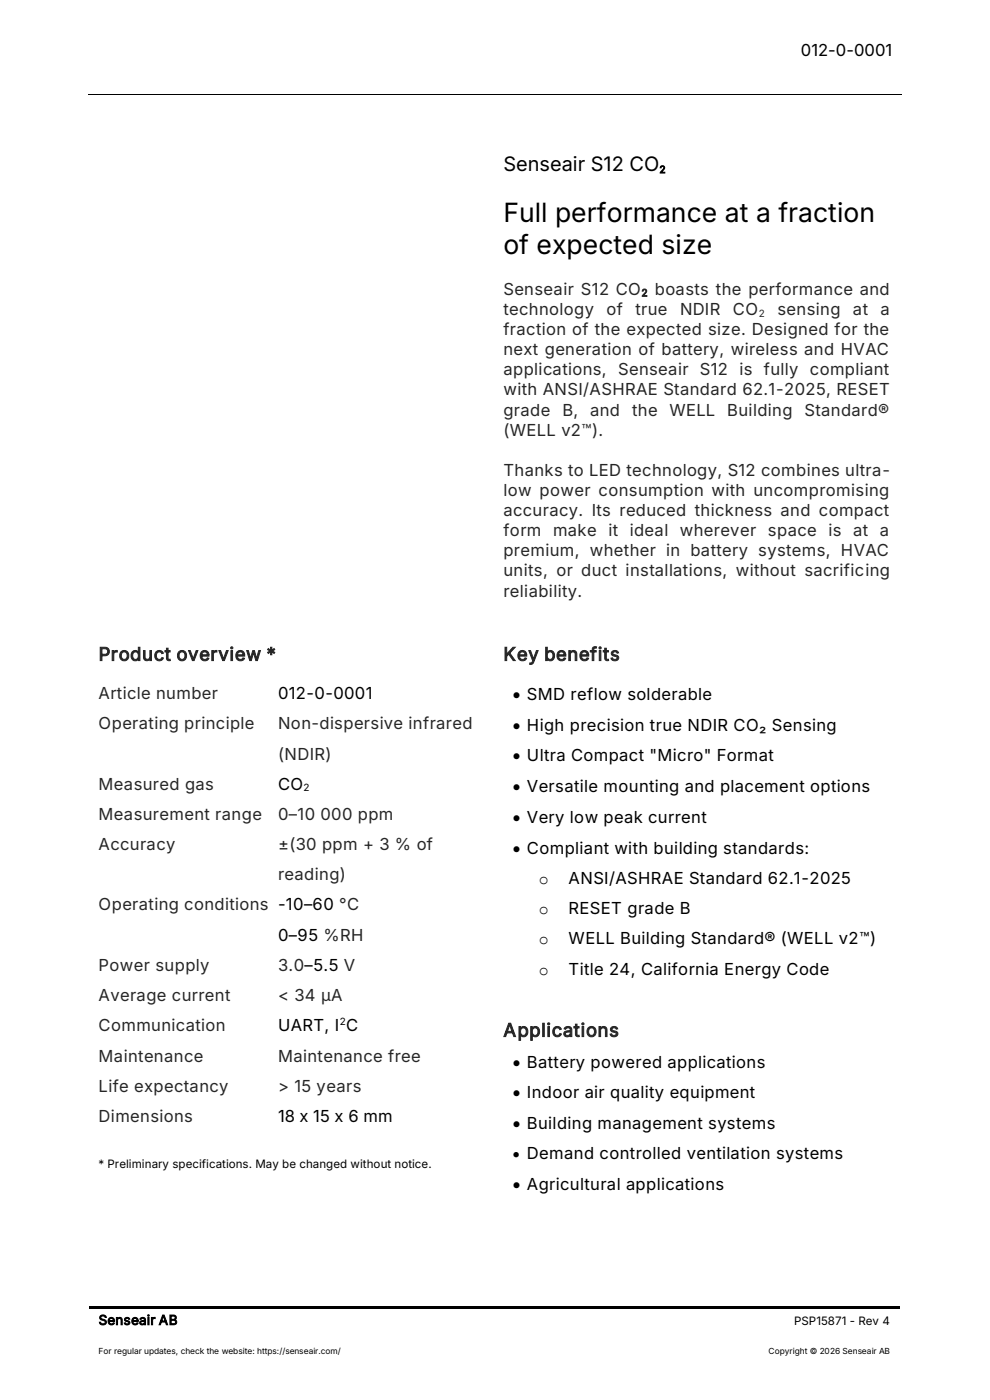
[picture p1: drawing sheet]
<svg xmlns="http://www.w3.org/2000/svg" width="210mm" height="297mm" viewBox="0 0 210 297" stroke-linecap="round" stroke-linejoin="round" font-family="sans-serif">
<defs><g id="words">
<g font-size="5.6">
<text x="106.8" y="47.1">Full performance at a fraction</text>
<text x="106.8" y="53.9">of expected size</text>
</g>
<text font-size="4.2" x="106.8" y="36.4">Senseair S12 CO</text>
<g font-size="3.9" fill="#262626">
<text x="20.9" y="140.1">Product overview *</text>
<text x="106.8" y="140.1">Key benefits</text>
<text x="106.8" y="219.9">Applications</text>
</g>
<g font-size="3.5">
<text x="169.9" y="11.9">012-0-0001</text>
<text x="59" y="148.4">012-0-0001</text>
<text x="108.8" y="148.5">• SMD reflow solderable</text>
<text x="108.8" y="155">• High precision true NDIR CO₂ Sensing</text>
<text x="108.8" y="161.5">• Ultra Compact &quot;Micro&quot; Format</text>
<text x="59" y="167.5">CO</text>
<text x="108.8" y="168.1">• Versatile mounting and placement options</text>
<text x="108.8" y="174.6">• Very low peak current</text>
<text x="108.8" y="181.1">• Compliant with building standards:</text>
<text x="114.3" y="187.5">o</text>
<text x="120.6" y="187.5">ANSI/ASHRAE Standard 62.1-2025</text>
<text x="114.3" y="194">o</text>
<text x="120.6" y="194">RESET grade B</text>
<text x="59" y="199.6">0–95 %RH</text>
<text x="114.3" y="200.4">o</text>
<text x="120.6" y="200.4">WELL Building Standard® (WELL v2™)</text>
<text x="114.3" y="206.7">o</text>
<text x="120.6" y="206.7">Title 24, California Energy Code</text>
<text x="59" y="218.8">UART, I C</text>
<text x="108.8" y="226.5">• Battery powered applications</text>
<text x="108.8" y="233">• Indoor air quality equipment</text>
<text x="59" y="238">18 x 15 x 6 mm</text>
<text x="108.8" y="239.6">• Building management systems</text>
<text x="108.8" y="252.5">• Agricultural applications</text>
</g>
<g font-size="3.5" fill="#262626">
<text x="106.8" y="62.5">Senseair S12 CO</text>
<text x="138.9" y="62.5">boasts the performance and</text>
<text x="106.8" y="66.8">technology</text>
<text x="106.8" y="71">fraction of the expected size. Designed for the</text>
<text x="128.7" y="66.8">of</text>
<text x="134.8" y="66.8">true</text>
<text x="144.3" y="66.8">NDIR</text>
<text x="155.5" y="66.8">CO</text>
<text x="164.9" y="66.8">sensing</text>
<text x="180.9" y="66.8">at</text>
<text x="186.8" y="66.8">a</text>
<text x="106.8" y="75.3">next generation of battery, wireless and HVAC</text>
<text x="106.8" y="79.6">applications, Senseair S12 is fully compliant</text>
<text x="106.8" y="83.9">with ANSI/ASHRAE Standard 62.1-2025, RESET</text>
<text x="106.8" y="88.2">grade</text>
<text x="119.3" y="88.2">B,</text>
<text x="125.2" y="88.2">and</text>
<text x="134.1" y="88.2">the</text>
<text x="142" y="88.2">WELL</text>
<text x="154.3" y="88.2">Building</text>
<text x="170.7" y="88.2">Standard®</text>
<text x="106.8" y="92.4">(WELL v2™).</text>
<text x="106.8" y="100.9">Thanks to LED technology, S12 combines ultra-</text>
<text x="106.8" y="105.2">low power consumption with uncompromising</text>
<text x="106.8" y="109.5">accuracy. Its reduced thickness and compact</text>
<text x="106.8" y="113.8">form</text>
<text x="117.3" y="113.8">make</text>
<text x="129.1" y="113.8">it</text>
<text x="133.6" y="113.8">ideal wherever</text>
<text x="162.9" y="113.8">space</text>
<text x="175.8" y="113.8">is at a</text>
<text x="106.8" y="118">premium, whether in battery systems, HVAC</text>
<text x="106.8" y="122.3">units, or duct installations, without sacrificing</text>
<text x="106.8" y="126.6">reliability.</text>
<text x="20.9" y="148.4">Article number</text>
<text x="20.9" y="154.8">Operating principle</text>
<text x="59" y="154.8">Non-dispersive infrared</text>
<text x="59" y="161.1">(NDIR)</text>
<text x="20.9" y="167.5">Measured gas</text>
<text x="20.9" y="174">Measurement range</text>
<text x="59" y="174">0–10 000 ppm</text>
<text x="20.9" y="180.4">Accuracy</text>
<text x="59" y="180.4">±(30 ppm + 3 % of</text>
<text x="59" y="186.8">reading)</text>
<text x="20.9" y="193.1">Operating conditions -10–60 °C</text>
<text x="20.9" y="206">Power supply</text>
<text x="59" y="206">3.0–5.5 V</text>
<text x="20.9" y="212.4">Average current</text>
<text x="59" y="212.4">&lt; 34 µA</text>
<text x="20.9" y="218.8">Communication</text>
<text x="20.9" y="225.2">Maintenance</text>
<text x="59" y="225.2">Maintenance free</text>
<text x="20.9" y="231.6">Life expectancy</text>
<text x="59" y="231.6">&gt; 15 years</text>
<text x="20.9" y="238">Dimensions</text>
</g>
<text font-size="3.2" x="108.8" y="245.9">• Demand controlled ventilation systems</text>
<text font-size="2.8" x="20.9" y="281.1">Senseair AB</text>
<g font-size="2.5">
<text x="20.9" y="247.9">* Preliminary specifications. May be changed without notice.</text>
<text x="168.5" y="281.1">PSP15871 - Rev 4</text>
</g>
<g font-size="2.1">
<text x="139.9" y="36.7">2</text>
<text x="64.4" y="167.9">2</text>
<text x="72.1" y="217.5">2</text>
</g>
<g font-size="2.1" fill="#262626">
<text x="136.1" y="62.9">2</text>
<text x="161" y="67.1">2</text>
</g>
<g font-size="1.8">
<text x="20.9" y="287.2">For regular updates, check the website: https://senseair.com/</text>
<text x="163.1" y="287.2">Copyright © 2026 Senseair AB</text>
</g>
</g></defs>
<path d="M18.7 20h172.6" fill="none" stroke="#000" stroke-width=".21"/>
<g fill="#000">
<path d="M51.2 19.9h.2v.2h-.2z" fill-rule="evenodd"/>
<path d="M151.6 19.9h.2v.2h-.2z" fill-rule="evenodd"/>
<path d="M19 277.2h42.9v.5h-42.9z" fill-rule="evenodd"/>
<path d="M61.9 277.2h.6v.5h-.6z" fill-rule="evenodd"/>
<path d="M62.5 277.2h42.4v.5h-42.4z" fill-rule="evenodd"/>
<path d="M104.9 277.2h.5v.5h-.5z" fill-rule="evenodd"/>
<path d="M105.4 277.2h85.4v.5h-85.4z" fill-rule="evenodd"/>
</g>
<use href="#words"/>
</svg>
